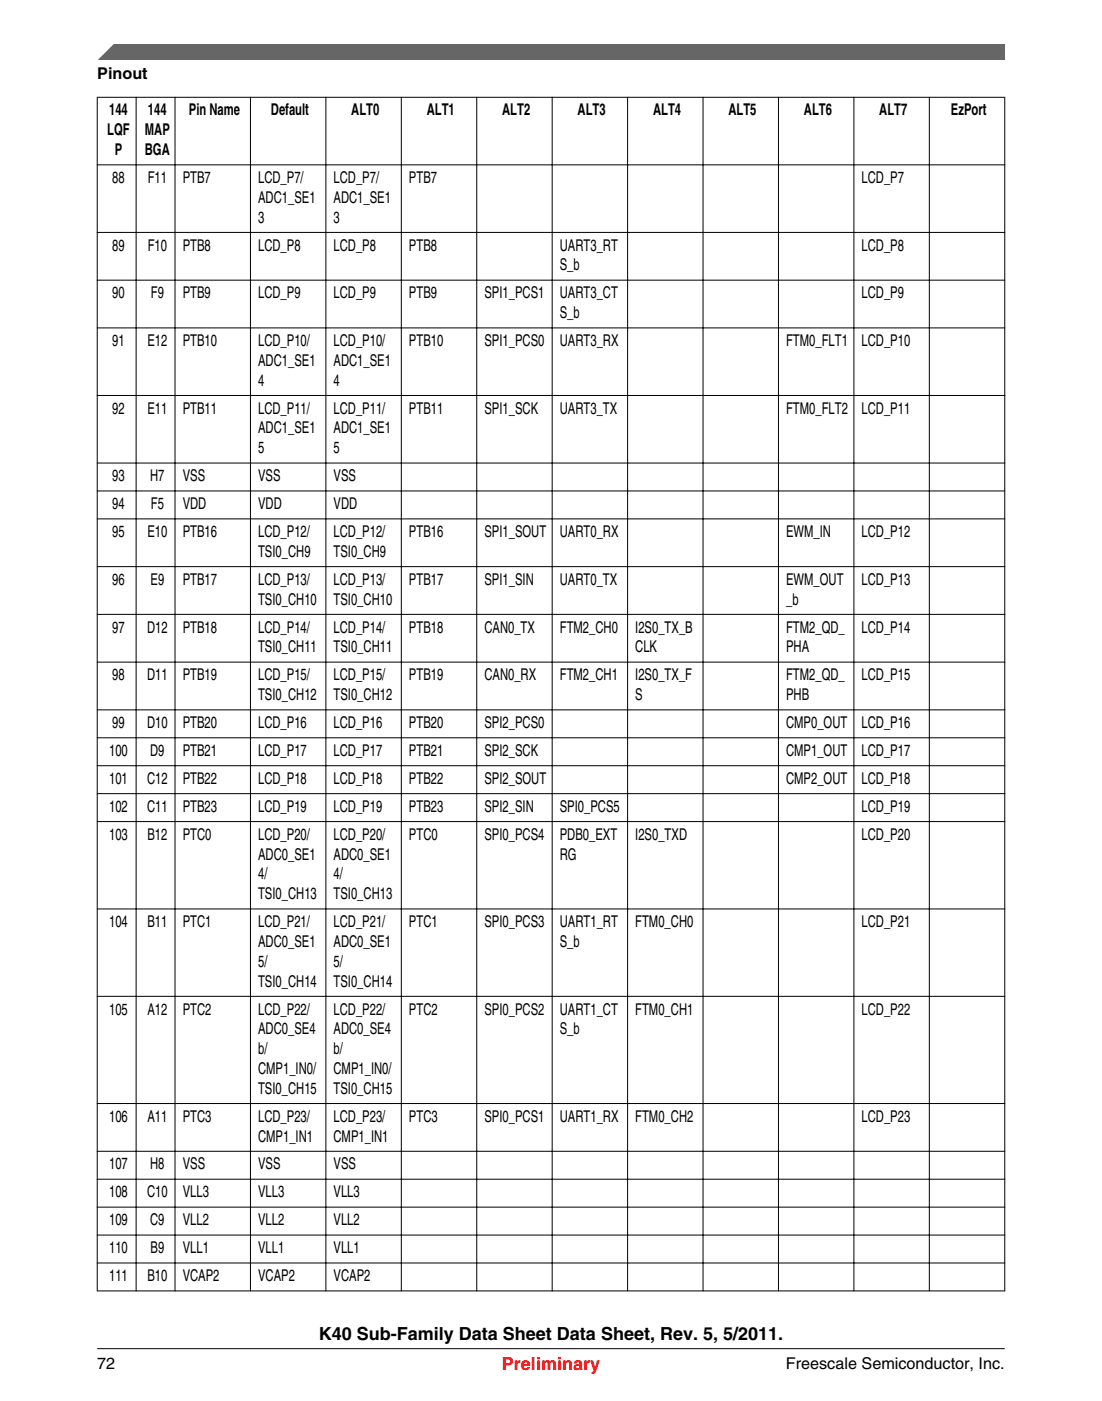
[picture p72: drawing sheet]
<svg xmlns="http://www.w3.org/2000/svg" width="216mm" height="274mm" viewBox="0 0 216 274" stroke-linecap="round" stroke-linejoin="round" font-family="sans-serif">
<defs><g id="words">
<text font-size="3.5" x="62.5" y="262.3">K40 Sub-Family Data Sheet Data Sheet, Rev. 5, 5/2011.</text>
<text font-size="3.5" fill="#f00" x="98.3" y="268.2">Preliminary</text>
<g font-size="3.2">
<text x="19" y="15.5">Pinout</text>
<text x="21.4" y="22.6">144</text>
<text x="29" y="22.6">144</text>
<text x="37" y="22.6">Pin Name</text>
<text x="53.1" y="22.6">Default</text>
<text x="68.8" y="22.6">ALT0</text>
<text x="83.6" y="22.6">ALT1</text>
<text x="98.4" y="22.6">ALT2</text>
<text x="113.2" y="22.6">ALT3</text>
<text x="127.9" y="22.6">ALT4</text>
<text x="142.7" y="22.6">ALT5</text>
<text x="157.5" y="22.6">ALT6</text>
<text x="172.3" y="22.6">ALT7</text>
<text x="186.3" y="22.6">EzPort</text>
<text x="21" y="26.5">LQF</text>
<text x="28.4" y="26.5">MAP</text>
<text x="22" y="35.8">88</text>
<text x="22.5" y="30.4">P</text>
<text x="28.4" y="30.4">BGA</text>
<text x="28.9" y="35.8">F11</text>
<text x="35.8" y="35.8">PTB7</text>
<text x="50.6" y="35.8">LCD_P7/</text>
<text x="65.3" y="35.8">LCD_P7/</text>
<text x="80.1" y="35.8">PTB7</text>
<text x="168.8" y="35.8">LCD_P7</text>
<text x="50.6" y="39.7">ADC1_SE1</text>
<text x="65.3" y="39.7">ADC1_SE1</text>
<text x="50.6" y="43.6">3</text>
<text x="65.3" y="43.6">3</text>
<text x="22" y="49.1">89</text>
<text x="28.9" y="49.1">F10</text>
<text x="35.8" y="49.1">PTB8</text>
<text x="50.6" y="49.1">LCD_P8</text>
<text x="65.3" y="49.1">LCD_P8</text>
<text x="80.1" y="49.1">PTB8</text>
<text x="109.7" y="49.1">UART3_RT</text>
<text x="109.7" y="52.9">S_b</text>
<text x="168.8" y="49.1">LCD_P8</text>
<text x="22" y="58.4">90</text>
<text x="29.5" y="58.4">F9</text>
<text x="35.8" y="58.4">PTB9</text>
<text x="50.6" y="58.4">LCD_P9</text>
<text x="65.3" y="58.4">LCD_P9</text>
<text x="80.1" y="58.4">PTB9</text>
<text x="94.9" y="58.4">SPI1_PCS1</text>
<text x="109.7" y="58.4">UART3_CT</text>
<text x="168.8" y="58.4">LCD_P9</text>
<text x="109.7" y="62.3">S_b</text>
<text x="22" y="67.8">91</text>
<text x="28.9" y="67.8">E12</text>
<text x="35.8" y="67.8">PTB10</text>
<text x="50.6" y="67.8">LCD_P10/</text>
<text x="50.6" y="71.6">ADC1_SE1</text>
<text x="65.3" y="67.8">LCD_P10/</text>
<text x="65.3" y="71.6">ADC1_SE1</text>
<text x="80.1" y="67.8">PTB10</text>
<text x="94.9" y="67.8">SPI1_PCS0</text>
<text x="109.7" y="67.8">UART3_RX</text>
<text x="154" y="67.8">FTM0_FLT1</text>
<text x="168.8" y="67.8">LCD_P10</text>
<text x="50.6" y="75.5">4</text>
<text x="65.3" y="75.5">4</text>
<text x="22" y="81">92</text>
<text x="28.9" y="81">E11</text>
<text x="35.8" y="81">PTB11</text>
<text x="50.6" y="81">LCD_P11/</text>
<text x="65.3" y="81">LCD_P11/</text>
<text x="80.1" y="81">PTB11</text>
<text x="94.9" y="81">SPI1_SCK</text>
<text x="109.7" y="81">UART3_TX</text>
<text x="154" y="81">FTM0_FLT2</text>
<text x="168.8" y="81">LCD_P11</text>
<text x="50.6" y="84.9">ADC1_SE1</text>
<text x="50.6" y="88.8">5</text>
<text x="65.3" y="84.9">ADC1_SE1</text>
<text x="65.3" y="88.8">5</text>
<text x="22" y="94.2">93</text>
<text x="29.4" y="94.2">H7</text>
<text x="35.8" y="94.2">VSS</text>
<text x="50.6" y="94.2">VSS</text>
<text x="65.3" y="94.2">VSS</text>
<text x="22" y="99.7">94</text>
<text x="29.5" y="99.7">F5</text>
<text x="35.8" y="99.7">VDD</text>
<text x="50.6" y="99.7">VDD</text>
<text x="65.3" y="99.7">VDD</text>
<text x="22" y="105.2">95</text>
<text x="28.9" y="105.2">E10</text>
<text x="35.8" y="105.2">PTB16</text>
<text x="50.6" y="105.2">LCD_P12/</text>
<text x="65.3" y="105.2">LCD_P12/</text>
<text x="80.1" y="105.2">PTB16</text>
<text x="94.9" y="105.2">SPI1_SOUT</text>
<text x="109.7" y="105.2">UART0_RX</text>
<text x="154" y="105.2">EWM_IN</text>
<text x="168.8" y="105.2">LCD_P12</text>
<text x="50.6" y="109">TSI0_CH9</text>
<text x="65.3" y="109">TSI0_CH9</text>
<text x="22" y="114.5">96</text>
<text x="29.5" y="114.5">E9</text>
<text x="35.8" y="114.5">PTB17</text>
<text x="50.6" y="114.5">LCD_P13/</text>
<text x="50.6" y="118.4">TSI0_CH10</text>
<text x="65.3" y="114.5">LCD_P13/</text>
<text x="65.3" y="118.4">TSI0_CH10</text>
<text x="80.1" y="114.5">PTB17</text>
<text x="94.9" y="114.5">SPI1_SIN</text>
<text x="109.7" y="114.5">UART0_TX</text>
<text x="154" y="114.5">EWM_OUT</text>
<text x="154" y="118.4">_b</text>
<text x="168.8" y="114.5">LCD_P13</text>
<text x="22" y="123.9">97</text>
<text x="28.8" y="123.9">D12</text>
<text x="35.8" y="123.9">PTB18</text>
<text x="50.6" y="123.9">LCD_P14/</text>
<text x="65.3" y="123.9">LCD_P14/</text>
<text x="80.1" y="123.9">PTB18</text>
<text x="94.9" y="123.9">CAN0_TX</text>
<text x="109.7" y="123.9">FTM2_CH0</text>
<text x="124.5" y="123.9">I2S0_TX_B</text>
<text x="154" y="123.9">FTM2_QD_</text>
<text x="168.8" y="123.9">LCD_P14</text>
<text x="50.6" y="127.7">TSI0_CH11</text>
<text x="65.3" y="127.7">TSI0_CH11</text>
<text x="124.5" y="127.7">CLK</text>
<text x="154" y="127.7">PHA</text>
<text x="22" y="133.2">98</text>
<text x="28.8" y="133.2">D11</text>
<text x="35.8" y="133.2">PTB19</text>
<text x="50.6" y="133.2">LCD_P15/</text>
<text x="50.6" y="137.1">TSI0_CH12</text>
<text x="65.3" y="133.2">LCD_P15/</text>
<text x="65.3" y="137.1">TSI0_CH12</text>
<text x="80.1" y="133.2">PTB19</text>
<text x="94.9" y="133.2">CAN0_RX</text>
<text x="109.7" y="133.2">FTM2_CH1</text>
<text x="124.5" y="133.2">I2S0_TX_F</text>
<text x="124.5" y="137.1">S</text>
<text x="154" y="133.2">FTM2_QD_</text>
<text x="154" y="137.1">PHB</text>
<text x="168.8" y="133.2">LCD_P15</text>
<text x="22" y="142.6">99</text>
<text x="28.8" y="142.6">D10</text>
<text x="35.8" y="142.6">PTB20</text>
<text x="50.6" y="142.6">LCD_P16</text>
<text x="65.3" y="142.6">LCD_P16</text>
<text x="80.1" y="142.6">PTB20</text>
<text x="94.9" y="142.6">SPI2_PCS0</text>
<text x="154" y="142.6">CMP0_OUT</text>
<text x="168.8" y="142.6">LCD_P16</text>
<text x="21.4" y="148">100</text>
<text x="29.4" y="148">D9</text>
<text x="35.8" y="148">PTB21</text>
<text x="50.6" y="148">LCD_P17</text>
<text x="65.3" y="148">LCD_P17</text>
<text x="80.1" y="148">PTB21</text>
<text x="94.9" y="148">SPI2_SCK</text>
<text x="154" y="148">CMP1_OUT</text>
<text x="168.8" y="148">LCD_P17</text>
<text x="21.4" y="153.5">101</text>
<text x="28.8" y="153.5">C12</text>
<text x="35.8" y="153.5">PTB22</text>
<text x="50.6" y="153.5">LCD_P18</text>
<text x="65.3" y="153.5">LCD_P18</text>
<text x="80.1" y="153.5">PTB22</text>
<text x="94.9" y="153.5">SPI2_SOUT</text>
<text x="154" y="153.5">CMP2_OUT</text>
<text x="168.8" y="153.5">LCD_P18</text>
<text x="21.4" y="159">102</text>
<text x="28.8" y="159">C11</text>
<text x="35.8" y="159">PTB23</text>
<text x="50.6" y="159">LCD_P19</text>
<text x="65.3" y="159">LCD_P19</text>
<text x="80.1" y="159">PTB23</text>
<text x="94.9" y="159">SPI2_SIN</text>
<text x="109.7" y="159">SPI0_PCS5</text>
<text x="168.8" y="159">LCD_P19</text>
<text x="21.4" y="164.4">103</text>
<text x="28.9" y="164.4">B12</text>
<text x="35.8" y="164.4">PTC0</text>
<text x="50.6" y="164.4">LCD_P20/</text>
<text x="65.3" y="164.4">LCD_P20/</text>
<text x="80.1" y="164.4">PTC0</text>
<text x="94.9" y="164.4">SPI0_PCS4</text>
<text x="109.7" y="164.4">PDB0_EXT</text>
<text x="124.5" y="164.4">I2S0_TXD</text>
<text x="168.8" y="164.4">LCD_P20</text>
<text x="50.6" y="168.3">ADC0_SE1</text>
<text x="50.6" y="172.2">4/</text>
<text x="65.3" y="168.3">ADC0_SE1</text>
<text x="65.3" y="172.2">4/</text>
<text x="109.7" y="168.3">RG</text>
<text x="50.6" y="176.1">TSI0_CH13</text>
<text x="65.3" y="176.1">TSI0_CH13</text>
<text x="21.4" y="181.5">104</text>
<text x="28.9" y="181.5">B11</text>
<text x="35.8" y="181.5">PTC1</text>
<text x="50.6" y="181.5">LCD_P21/</text>
<text x="50.6" y="185.4">ADC0_SE1</text>
<text x="65.3" y="181.5">LCD_P21/</text>
<text x="65.3" y="185.4">ADC0_SE1</text>
<text x="80.1" y="181.5">PTC1</text>
<text x="94.9" y="181.5">SPI0_PCS3</text>
<text x="109.7" y="181.5">UART1_RT</text>
<text x="109.7" y="185.4">S_b</text>
<text x="124.5" y="181.5">FTM0_CH0</text>
<text x="168.8" y="181.5">LCD_P21</text>
<text x="50.6" y="189.3">5/</text>
<text x="65.3" y="189.3">5/</text>
<text x="50.6" y="193.2">TSI0_CH14</text>
<text x="65.3" y="193.2">TSI0_CH14</text>
<text x="21.4" y="198.6">105</text>
<text x="28.9" y="198.6">A12</text>
<text x="35.8" y="198.6">PTC2</text>
<text x="50.6" y="198.6">LCD_P22/</text>
<text x="50.6" y="202.5">ADC0_SE4</text>
<text x="65.3" y="198.6">LCD_P22/</text>
<text x="65.3" y="202.5">ADC0_SE4</text>
<text x="80.1" y="198.6">PTC2</text>
<text x="94.9" y="198.6">SPI0_PCS2</text>
<text x="109.7" y="198.6">UART1_CT</text>
<text x="109.7" y="202.5">S_b</text>
<text x="124.5" y="198.6">FTM0_CH1</text>
<text x="168.8" y="198.6">LCD_P22</text>
<text x="50.6" y="206.4">b/</text>
<text x="65.3" y="206.4">b/</text>
<text x="50.6" y="210.3">CMP1_IN0/</text>
<text x="50.6" y="214.2">TSI0_CH15</text>
<text x="65.3" y="210.3">CMP1_IN0/</text>
<text x="65.3" y="214.2">TSI0_CH15</text>
<text x="21.4" y="219.6">106</text>
<text x="28.9" y="219.6">A11</text>
<text x="35.8" y="219.6">PTC3</text>
<text x="50.6" y="219.6">LCD_P23/</text>
<text x="65.3" y="219.6">LCD_P23/</text>
<text x="80.1" y="219.6">PTC3</text>
<text x="94.9" y="219.6">SPI0_PCS1</text>
<text x="109.7" y="219.6">UART1_RX</text>
<text x="124.5" y="219.6">FTM0_CH2</text>
<text x="168.8" y="219.6">LCD_P23</text>
<text x="50.6" y="223.5">CMP1_IN1</text>
<text x="65.3" y="223.5">CMP1_IN1</text>
<text x="21.4" y="229">107</text>
<text x="29.4" y="229">H8</text>
<text x="35.8" y="229">VSS</text>
<text x="50.6" y="229">VSS</text>
<text x="65.3" y="229">VSS</text>
<text x="21.4" y="234.5">108</text>
<text x="21.4" y="239.9">109</text>
<text x="28.8" y="234.5">C10</text>
<text x="29.4" y="239.9">C9</text>
<text x="35.8" y="234.5">VLL3</text>
<text x="35.8" y="239.9">VLL2</text>
<text x="50.6" y="234.5">VLL3</text>
<text x="50.6" y="239.9">VLL2</text>
<text x="65.3" y="234.5">VLL3</text>
<text x="65.3" y="239.9">VLL2</text>
<text x="21.4" y="245.4">110</text>
<text x="29.5" y="245.4">B9</text>
<text x="35.8" y="245.4">VLL1</text>
<text x="50.6" y="245.4">VLL1</text>
<text x="65.3" y="245.4">VLL1</text>
<text x="21.4" y="250.9">111</text>
<text x="28.9" y="250.9">B10</text>
<text x="35.8" y="250.9">VCAP2</text>
<text x="50.6" y="250.9">VCAP2</text>
<text x="65.3" y="250.9">VCAP2</text>
<text x="19" y="268">72</text>
<text x="154" y="268">Freescale Semiconductor, Inc.</text>
</g>
</g></defs>
<g fill="none" stroke="#000" stroke-width=".2">
<path d="M19 19h177.9M19 19v233.9M26.7 19v233.9M34.3 19v233.9M49.1 19v233.9M63.8 19v233.9M78.6 19v233.9M93.4 19v233.9M108.2 19v233.9M123 19v233.9M137.7 19v233.9M152.5 19v233.9"/>
<path d="M167.3 19v233.9M182.1 19v233.9M196.8 19v233.9M19 32.3h177.9M19 45.5h177.9M19 54.9h177.9M19 64.2h177.9M19 77.4h177.9M19 90.7h177.9M19 96.1h177.9M19 101.6h177.9M19 110.9h177.9"/>
<path d="M19 120.3h177.9M19 129.6h177.9M19 139h177.9M19 144.5h177.9M19 149.9h177.9M19 155.4h177.9M19 160.9h177.9M19 178h177.9M19 195.1h177.9M19 216.1h177.9M19 225.4h177.9M19 230.9h177.9"/>
<path d="M19 236.4h177.9M19 241.8h177.9M19 247.3h177.9M19 252.8h177.9"/>
</g>
<path d="M19 11.7l5.7-3.1 172.2 .1v3z" fill="#666"/>
<path d="M22.5 8.6l-3.1 3.1" fill="none" stroke="#666" stroke-width=".28"/>
<path d="M19 264.1h177.8" fill="none" stroke="#000" stroke-width=".2"/>
<use href="#words"/>
</svg>
